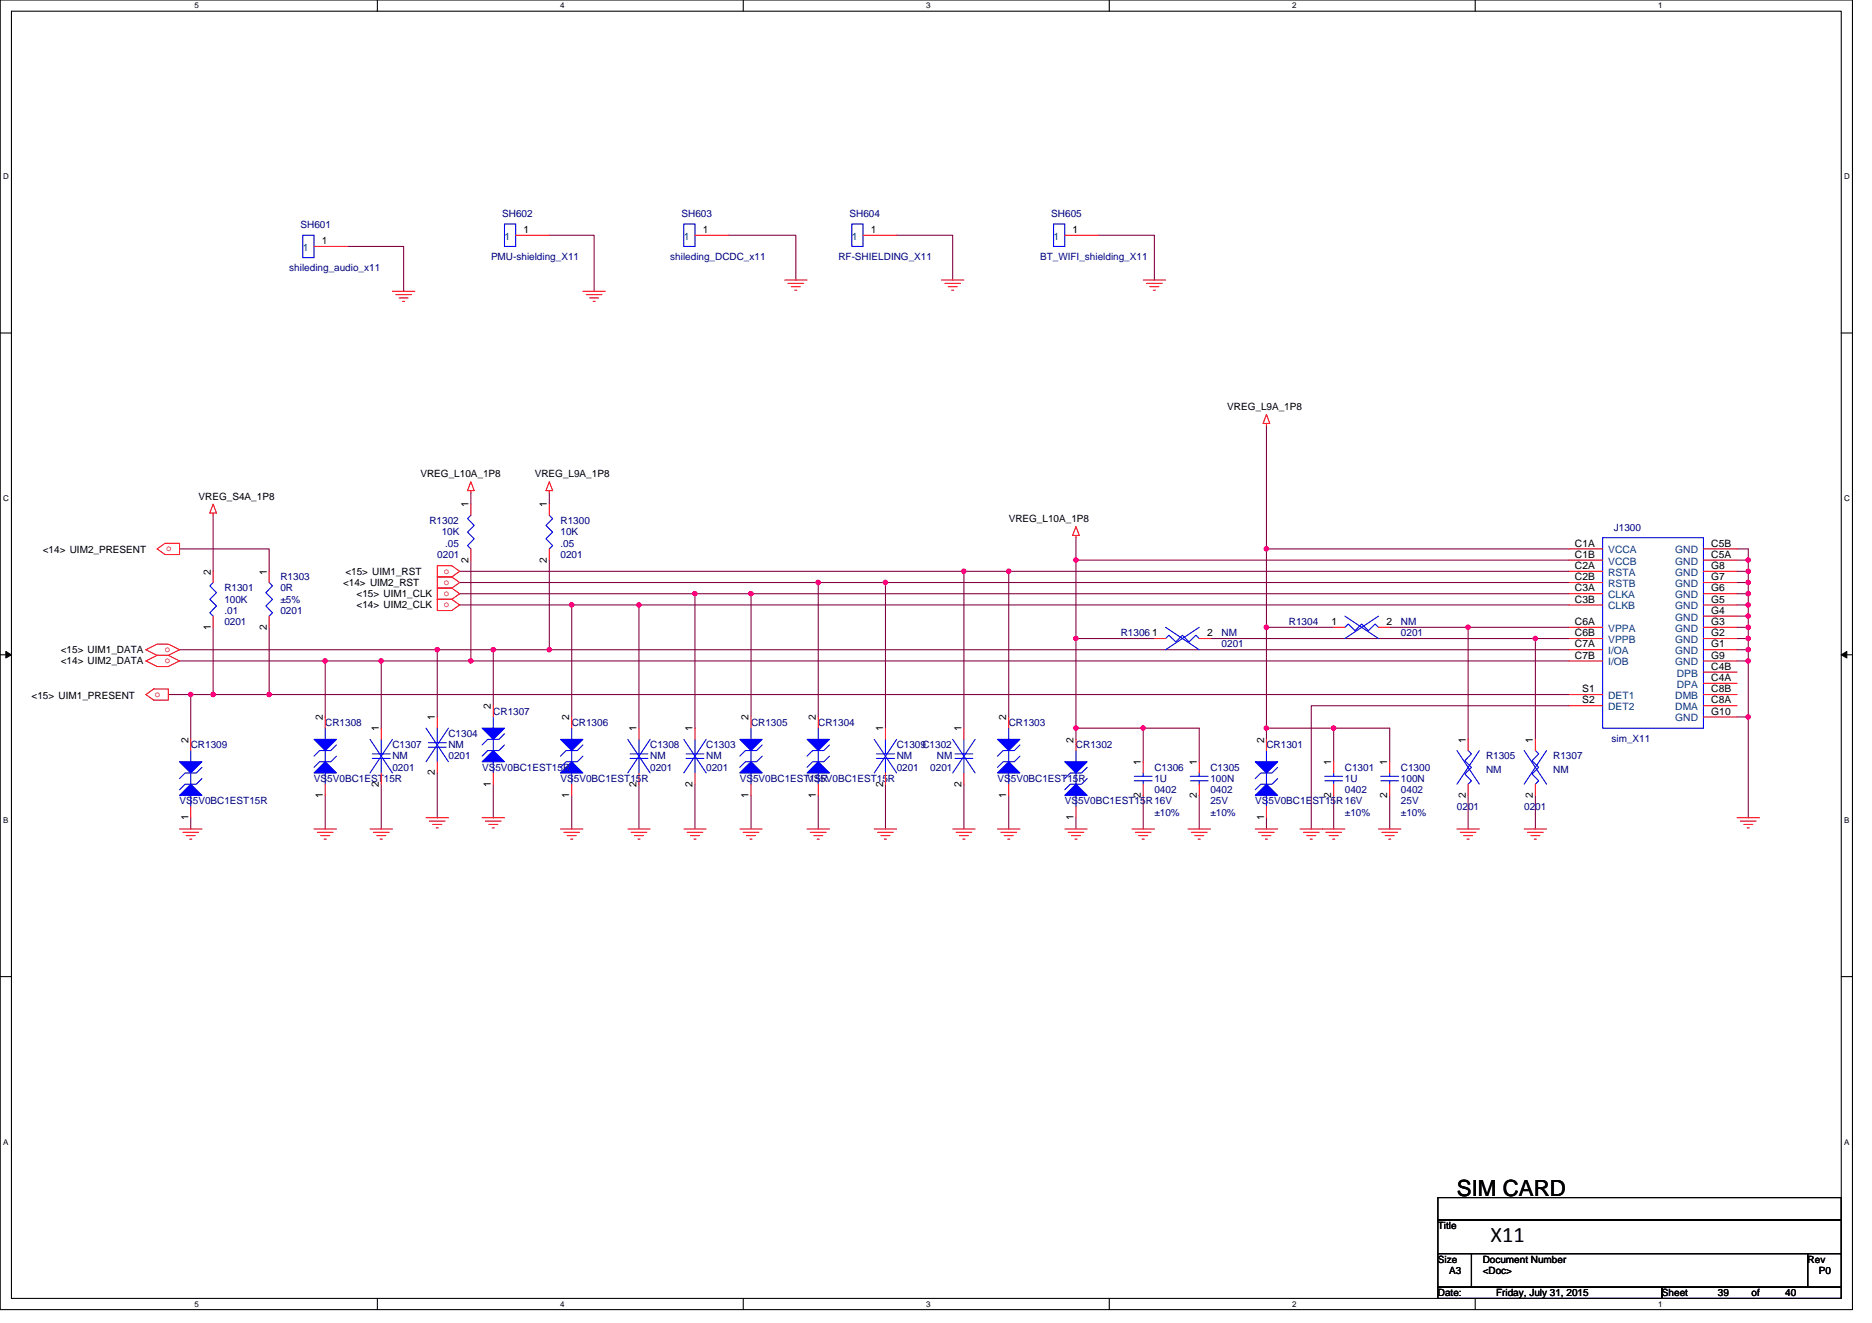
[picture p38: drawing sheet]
<svg xmlns="http://www.w3.org/2000/svg" width="297mm" height="210mm" viewBox="0 0 297 210" stroke-linecap="round" stroke-linejoin="round" font-family="sans-serif">
<defs><g id="words">
<g font-size="3.5">
<text x="231.2" y="189.9">SIM CARD</text>
<text x="236.5" y="197.2">X11</text>
</g>
<g font-size="1.6" fill="#000080">
<text x="79.7" y="34.5">SH602</text>
<text x="108.1" y="34.5">SH603</text>
<text x="134.8" y="34.5">SH604</text>
<text x="166.8" y="34.5">SH605</text>
<text x="47.7" y="36.3">SH601</text>
<text x="77.9" y="41.3">PMU-shielding_X11</text>
<text x="106.4" y="41.3">shileding_DCDC_x11</text>
<text x="133" y="41.3">RF-SHIELDING_X11</text>
<text x="165" y="41.3">BT_WIFI_shielding_X11</text>
<text x="45.9" y="43">shileding_audio_x11</text>
<text x="68.1" y="83.2">R1302</text>
<text x="88.9" y="83.2">R1300</text>
<text x="69.4" y="88.5">0201</text>
<text x="70.1" y="85">10K</text>
<text x="70.6" y="86.8">.05</text>
<text x="88.9" y="85">10K</text>
<text x="88.9" y="86.8">.05</text>
<text x="88.9" y="88.5">0201</text>
<text x="256.1" y="84.3">J1300</text>
<text x="35.6" y="93.9">R1301</text>
<text x="35.6" y="95.7">100K</text>
<text x="44.5" y="92.1">R1303</text>
<text x="44.5" y="93.9">0R</text>
<text x="44.5" y="95.7">±5%</text>
<text x="35.6" y="97.4">.01</text>
<text x="35.6" y="99.2">0201</text>
<text x="44.5" y="97.4">0201</text>
<text x="177.8" y="101">R1306</text>
<text x="193.8" y="101">NM</text>
<text x="204.5" y="99.2">R1304</text>
<text x="222.3" y="99.2">NM</text>
<text x="222.3" y="101">0201</text>
<text x="193.8" y="102.8">0201</text>
<text x="78.3" y="113.4">CR1307</text>
<text x="30.3" y="118.8">CR1309</text>
<text x="51.6" y="115.2">CR1308</text>
<text x="62.3" y="118.8">C1307</text>
<text x="71.2" y="117">C1304</text>
<text x="71.2" y="118.8">NM</text>
<text x="90.7" y="115.2">CR1306</text>
<text x="103.2" y="118.8">C1308</text>
<text x="112.1" y="118.8">C1303</text>
<text x="119.2" y="115.2">CR1305</text>
<text x="129.8" y="115.2">CR1304</text>
<text x="142.3" y="118.8">C1309C1302</text>
<text x="160.1" y="115.2">CR1303</text>
<text x="170.7" y="118.8">CR1302</text>
<text x="201" y="118.8">CR1301</text>
<text x="255.7" y="117.7">sim_X11</text>
<text x="49.8" y="124.1">VS5V0BC1EST15R</text>
<text x="62.3" y="120.5">NM</text>
<text x="62.3" y="122.3">0201</text>
<text x="71.2" y="120.5">0201</text>
<text x="76.5" y="122.3">VS5V0BC1EST15R</text>
<text x="88.9" y="124.1">VS5V0BC1EST15R</text>
<text x="103.2" y="120.5">NM</text>
<text x="103.2" y="122.3">0201</text>
<text x="112.1" y="120.5">NM</text>
<text x="112.1" y="122.3">0201</text>
<text x="117.4" y="124.1">VS5V0BC1EST15R</text>
<text x="128.1" y="124.1">VS5V0BC1EST15R</text>
<text x="142.3" y="120.5">NM</text>
<text x="142.3" y="122.3">0201</text>
<text x="147.6" y="122.3">0201</text>
<text x="148.7" y="120.5">NM</text>
<text x="158.3" y="124.1">VS5V0BC1EST15R</text>
<text x="183.2" y="122.3">C1306</text>
<text x="183.2" y="124.1">1U</text>
<text x="183.2" y="125.9">0402</text>
<text x="192.1" y="122.3">C1305</text>
<text x="192.1" y="124.1">100N</text>
<text x="192.1" y="125.9">0402</text>
<text x="213.4" y="122.3">C1301</text>
<text x="213.4" y="124.1">1U</text>
<text x="213.4" y="125.9">0402</text>
<text x="222.3" y="122.3">C1300</text>
<text x="222.3" y="124.1">100N</text>
<text x="222.3" y="125.9">0402</text>
<text x="235.8" y="120.5">R1305</text>
<text x="235.8" y="122.7">NM</text>
<text x="246.5" y="120.5">R1307</text>
<text x="246.5" y="122.7">NM</text>
<text x="28.5" y="127.7">VS5V0BC1EST15R</text>
<text x="168.9" y="127.7">VS5V0BC1EST15R16V</text>
<text x="183.2" y="129.4">±10%</text>
<text x="192.1" y="127.7">25V</text>
<text x="192.1" y="129.4">±10%</text>
<text x="199.2" y="127.7">VS5V0BC1EST15R16V</text>
<text x="213.4" y="129.4">±10%</text>
<text x="222.3" y="127.7">25V</text>
<text x="222.3" y="129.4">±10%</text>
<text x="231.2" y="128.5">0201</text>
<text x="241.8" y="128.5">0201</text>
</g>
<g font-size="1.6" fill="#004080">
<text x="48" y="39.8">1</text>
<text x="80" y="38.1">1</text>
<text x="108.5" y="38.1">1</text>
<text x="135.2" y="38.1">1</text>
<text x="167.2" y="38.1">1</text>
<text x="255.2" y="87.8">VCCA</text>
<text x="255.2" y="89.6">VCCB</text>
<text x="265.8" y="89.6">GND</text>
<text x="265.8" y="87.8">GND</text>
<text x="255.2" y="91.4">RSTA</text>
<text x="255.2" y="93.2">RSTB</text>
<text x="255.2" y="95">CLKA</text>
<text x="265.8" y="95">GND</text>
<text x="265.8" y="93.2">GND</text>
<text x="265.8" y="91.4">GND</text>
<text x="255.2" y="96.7">CLKB</text>
<text x="255.2" y="100.3">VPPA</text>
<text x="265.8" y="100.3">GND</text>
<text x="265.8" y="98.5">GND</text>
<text x="265.8" y="96.7">GND</text>
<text x="255.2" y="102.1">VPPB</text>
<text x="255.2" y="103.8">I/OA</text>
<text x="255.2" y="105.6">I/OB</text>
<text x="265.8" y="103.8">GND</text>
<text x="265.8" y="102.1">GND</text>
<text x="265.8" y="105.6">GND</text>
<text x="266.1" y="107.4">DPB</text>
<text x="255.2" y="111">DET1</text>
<text x="255.2" y="112.7">DET2</text>
<text x="265.8" y="112.7">DMA</text>
<text x="265.8" y="111">DMB</text>
<text x="266.1" y="109.2">DPA</text>
<text x="265.8" y="114.5">GND</text>
</g>
<g font-size="1.6">
<text x="51.1" y="38.7">1</text>
<text x="83.1" y="37">1</text>
<text x="111.5" y="37">1</text>
<text x="138.2" y="37">1</text>
<text x="170.2" y="37">1</text>
<text x="194.7" y="65.1">VREG_L9A_1P8</text>
<text x="66.7" y="75.7">VREG_L10A_1P8</text>
<text x="84.9" y="75.7">VREG_L9A_1P8</text>
<text x="31.5" y="79.3">VREG_S4A_1P8</text>
<text x="74.3" y="80.5" transform="rotate(-90 74.3 80.5)">1</text>
<text x="86.8" y="80.5" transform="rotate(-90 86.8 80.5)">1</text>
<text x="160.1" y="82.8">VREG_L10A_1P8</text>
<text x="6.8" y="87.8">&lt;14&gt; UIM2_PRESENT</text>
<text x="74.3" y="89.3" transform="rotate(-90 74.3 89.3)">2</text>
<text x="86.8" y="89.3" transform="rotate(-90 86.8 89.3)">2</text>
<text x="249.9" y="86.7">C1A</text>
<text x="249.9" y="88.5">C1B</text>
<text x="271.5" y="88.5">C5A</text>
<text x="271.5" y="86.7">C5B</text>
<text x="33.4" y="91.2" transform="rotate(-90 33.4 91.2)">2</text>
<text x="42.3" y="91.2" transform="rotate(-90 42.3 91.2)">1</text>
<text x="54.4" y="93">&lt;14&gt; UIM2_RST</text>
<text x="54.8" y="91.2">&lt;15&gt; UIM1_RST</text>
<text x="56.6" y="94.8">&lt;15&gt; UIM1_CLK</text>
<text x="249.9" y="90.3">C2A</text>
<text x="249.9" y="92.1">C2B</text>
<text x="249.9" y="93.9">C3A</text>
<text x="249.9" y="95.6">C3B</text>
<text x="271.5" y="95.6">G5</text>
<text x="271.5" y="93.9">G6</text>
<text x="271.5" y="92.1">G7</text>
<text x="271.5" y="90.3">G8</text>
<text x="33.4" y="99.9" transform="rotate(-90 33.4 99.9)">1</text>
<text x="42.3" y="99.9" transform="rotate(-90 42.3 99.9)">2</text>
<text x="56.6" y="96.5">&lt;14&gt; UIM2_CLK</text>
<text x="182.8" y="101">1</text>
<text x="191.5" y="101">2</text>
<text x="211.3" y="99.2">1</text>
<text x="220" y="99.2">2</text>
<text x="249.9" y="99.2">C6A</text>
<text x="249.9" y="101">C6B</text>
<text x="271.5" y="101">G2</text>
<text x="271.5" y="99.2">G3</text>
<text x="271.5" y="97.4">G4</text>
<text x="9.6" y="103.7">&lt;15&gt; UIM1_DATA</text>
<text x="9.6" y="105.4">&lt;14&gt; UIM2_DATA</text>
<text x="249.9" y="102.7">C7A</text>
<text x="249.9" y="104.5">C7B</text>
<text x="271.5" y="106.3">C4B</text>
<text x="271.5" y="102.7">G1</text>
<text x="271.5" y="104.5">G9</text>
<text x="5" y="110.9">&lt;15&gt; UIM1_PRESENT</text>
<text x="77.9" y="112.5" transform="rotate(-90 77.9 112.5)">2</text>
<text x="251.1" y="109.9">S1</text>
<text x="251.1" y="111.6">S2</text>
<text x="271.5" y="108.1">C4A</text>
<text x="271.5" y="111.6">C8A</text>
<text x="271.5" y="109.9">C8B</text>
<text x="271.5" y="113.4">G10</text>
<text x="29.9" y="117.9" transform="rotate(-90 29.9 117.9)">2</text>
<text x="51.2" y="114.3" transform="rotate(-90 51.2 114.3)">2</text>
<text x="60.1" y="116.1" transform="rotate(-90 60.1 116.1)">1</text>
<text x="69" y="114.3" transform="rotate(-90 69 114.3)">1</text>
<text x="90.3" y="114.3" transform="rotate(-90 90.3 114.3)">2</text>
<text x="101" y="116.1" transform="rotate(-90 101 116.1)">1</text>
<text x="109.9" y="116.1" transform="rotate(-90 109.9 116.1)">1</text>
<text x="118.8" y="114.3" transform="rotate(-90 118.8 114.3)">2</text>
<text x="129.5" y="114.3" transform="rotate(-90 129.5 114.3)">2</text>
<text x="140.1" y="116.1" transform="rotate(-90 140.1 116.1)">1</text>
<text x="152.6" y="116.1" transform="rotate(-90 152.6 116.1)">1</text>
<text x="159.7" y="114.3" transform="rotate(-90 159.7 114.3)">2</text>
<text x="170.3" y="117.9" transform="rotate(-90 170.3 117.9)">2</text>
<text x="200.6" y="117.9" transform="rotate(-90 200.6 117.9)">2</text>
<text x="232.6" y="117.9" transform="rotate(-90 232.6 117.9)">1</text>
<text x="243.2" y="117.9" transform="rotate(-90 243.2 117.9)">1</text>
<text x="60.1" y="124.8" transform="rotate(-90 60.1 124.8)">2</text>
<text x="69" y="123.1" transform="rotate(-90 69 123.1)">2</text>
<text x="77.9" y="124.8" transform="rotate(-90 77.9 124.8)">1</text>
<text x="101" y="124.8" transform="rotate(-90 101 124.8)">2</text>
<text x="109.9" y="124.8" transform="rotate(-90 109.9 124.8)">2</text>
<text x="140.1" y="124.8" transform="rotate(-90 140.1 124.8)">2</text>
<text x="152.6" y="124.8" transform="rotate(-90 152.6 124.8)">2</text>
<text x="181" y="121.4" transform="rotate(-90 181 121.4)">1</text>
<text x="189.9" y="121.4" transform="rotate(-90 189.9 121.4)">1</text>
<text x="211.2" y="121.4" transform="rotate(-90 211.2 121.4)">1</text>
<text x="220.1" y="121.4" transform="rotate(-90 220.1 121.4)">1</text>
<text x="29.9" y="130.2" transform="rotate(-90 29.9 130.2)">1</text>
<text x="51.2" y="126.6" transform="rotate(-90 51.2 126.6)">1</text>
<text x="90.3" y="126.6" transform="rotate(-90 90.3 126.6)">1</text>
<text x="118.8" y="126.6" transform="rotate(-90 118.8 126.6)">1</text>
<text x="129.5" y="126.6" transform="rotate(-90 129.5 126.6)">1</text>
<text x="159.7" y="126.6" transform="rotate(-90 159.7 126.6)">1</text>
<text x="170.3" y="130.2" transform="rotate(-90 170.3 130.2)">1</text>
<text x="181" y="126.6" transform="rotate(-90 181 126.6)">2</text>
<text x="189.9" y="126.6" transform="rotate(-90 189.9 126.6)">2</text>
<text x="200.6" y="130.2" transform="rotate(-90 200.6 130.2)">1</text>
<text x="211.2" y="126.6" transform="rotate(-90 211.2 126.6)">2</text>
<text x="220.1" y="126.6" transform="rotate(-90 220.1 126.6)">2</text>
<text x="232.6" y="126.6" transform="rotate(-90 232.6 126.6)">2</text>
<text x="243.2" y="126.6" transform="rotate(-90 243.2 126.6)">2</text>
<text x="228.2" y="195.1">Title</text>
<text x="228.2" y="200.4">Size</text>
<text x="229.9" y="202.2">A3</text>
<text x="235.3" y="200.4">Document Number</text>
<text x="235.3" y="202.2">&lt;Doc&gt;</text>
<text x="286.8" y="200.4">Rev</text>
<text x="288.6" y="202.2">P0</text>
<text x="228.2" y="205.7">Date:</text>
<text x="237.4" y="205.7">Friday, July 31, 2015</text>
<text x="263.7" y="205.7">Sheet</text>
<text x="272.6" y="205.7">39</text>
<text x="277.9" y="205.7">of</text>
<text x="283.3" y="205.7">40</text>
</g>
<g font-size="1.6" fill="#f00">
<text x="26.3" y="87.5">o</text>
<text x="70.4" y="91">o</text>
<text x="70.4" y="92.8">o</text>
<text x="70.4" y="94.6">o</text>
<text x="70.4" y="96.4">o</text>
<text x="26.2" y="103.5">o</text>
<text x="26.2" y="105.3">o</text>
<text x="24.6" y="110.6">o</text>
</g>
<g font-size="1.3">
<text x="30.8" y="1.3">5</text>
<text x="88.9" y="1.3">4</text>
<text x="147" y="1.3">3</text>
<text x="205" y="1.3">2</text>
<text x="263.1" y="1.3">1</text>
<text x=".5" y="28.4">D</text>
<text x="292.6" y="28.4">D</text>
<text x=".5" y="79.5">C</text>
<text x="292.6" y="79.5">C</text>
<text x=".5" y="130.6">B</text>
<text x="292.6" y="130.6">B</text>
<text x=".5" y="181.7">A</text>
<text x="292.6" y="181.7">A</text>
<text x="30.8" y="207.4">5</text>
<text x="88.9" y="207.4">4</text>
<text x="147" y="207.4">3</text>
<text x="205" y="207.4">2</text>
<text x="263.1" y="207.4">1</text>
</g>
</g></defs>
<path d="M0 0h293.9v207.9h-293.9zM1.8 1.8h290.4v204.3h-290.4z" fill="none" stroke="#000" stroke-width=".17"/>
<g fill="#fff">
<path d="M30.8 .2h.7v1.4h-.7z"/>
<path d="M30.8 206.3h.7v1.4h-.7z"/>
</g>
<path d="M59.9 0v1.8M59.9 206.1v1.8" fill="none" stroke="#000" stroke-width=".17"/>
<g fill="#fff">
<path d="M88.9 .2h.7v1.4h-.7z"/>
<path d="M88.9 206.3h.7v1.4h-.7z"/>
</g>
<path d="M117.9 0v1.8M117.9 206.1v1.8" fill="none" stroke="#000" stroke-width=".17"/>
<g fill="#fff">
<path d="M147 .2h.7v1.4h-.7z"/>
<path d="M147 206.3h.7v1.4h-.7z"/>
</g>
<path d="M176 0v1.8M176 206.1v1.8" fill="none" stroke="#000" stroke-width=".17"/>
<g fill="#fff">
<path d="M205 .2h.7v1.4h-.7z"/>
<path d="M205 206.3h.7v1.4h-.7z"/>
</g>
<path d="M234.1 0v1.8M234.1 206.1v1.8" fill="none" stroke="#000" stroke-width=".17"/>
<g fill="#fff">
<path d="M263.1 .2h.7v1.4h-.7z"/>
<path d="M263.1 206.3h.7v1.4h-.7z"/>
<path d="M.5 27.3h.9v1.4h-.9z"/>
<path d="M292.6 27.3h.9v1.4h-.9z"/>
<path d="M.5 78.4h.9v1.4h-.9z"/>
<path d="M292.6 78.4h.9v1.4h-.9z"/>
</g>
<path d="M0 52.9h1.8M292.2 52.9h1.7" fill="none" stroke="#000" stroke-width=".17"/>
<g fill="#fff">
<path d="M.5 129.5h.8v1.4h-.8z"/>
<path d="M292.6 129.5h.9v1.4h-.9z"/>
</g>
<path d="M0 103.9h1.8M292.2 103.9h1.7" fill="none" stroke="#000" stroke-width=".17"/>
<path d="M.9 103.4l.9 .5-.9 .5zM292.2 103.9l.8-.5v1z" fill="#000" stroke="#000" stroke-width=".16"/>
<g fill="#fff">
<path d="M.5 180.5h.8v1.4h-.8z"/>
<path d="M292.6 180.5h.9v1.4h-.9z"/>
</g>
<path d="M0 155h1.8M292.2 155h1.7M228.2 190.1h64v3.5h-64zM228.2 193.6h64v5.4h-64zM228.2 199h5.3v5.3h-5.3zM233.5 199h53.3v5.3h-53.3zM286.8 199h5.4v5.3h-5.4zM228.2 204.3h35.5v1.8h-35.5zM263.7 204.3h28.5v1.8h-28.5z" fill="none" stroke="#000" stroke-width=".17"/>
<g fill="none" stroke="#800040" stroke-width=".17">
<path d="M55.2 39.1h8.8v7.1M87.2 37.3h7.1v8.9M115.6 37.3h10.7v7.2M142.3 37.3h8.9v7.2M174.3 37.3h8.9v7.2M74.7 78.2v1.8M87.2 78.2v1.8M201 67.6v19.5M28.5 87.1h14.2v3.6M33.8 99.6v10.6M33.8 81.8v8.9M42.7 99.6v10.6"/>
<path d="M72.9 90.7h80M72.9 96h17.8M72.9 94.2h37.4M72.9 92.5h56.9M74.7 88.9v16M87.2 88.9v14.2M90.7 96h10.7M90.7 96v17.8M101.4 96v19.6M101.4 96h147.6M110.3 94.2h8.9M110.3 94.2v21.4"/>
<path d="M119.2 94.2v19.6M119.2 94.2h129.8M129.8 92.5h10.7M129.8 92.5v21.3M140.5 92.5v23.1M140.5 92.5h108.5M152.9 90.7v24.9M152.9 90.7h7.2M160.1 90.7v23.1M160.1 90.7h88.9M170.7 85.3v3.6M170.7 88.9v12.4"/>
<path d="M170.7 88.9h78.3M201 87.1v12.5M201 87.1h48M201 99.6h10.6M201 99.6v16M220.5 99.6h12.5M233 99.6v17.7M233 99.6h16M275.6 87.1h1.8v1.8M275.6 88.9h1.8M275.6 90.7h1.8M275.6 92.5h1.8"/>
<path d="M275.6 94.2h1.8M275.6 96h1.8M275.6 97.8h1.8M275.6 99.6h1.8M277.4 88.9v1.8M277.4 90.7v1.8M277.4 92.5v1.7M277.4 94.2v1.8M277.4 96v1.8M277.4 97.8v1.8M277.4 99.6v1.7M26.7 110.2h3.6"/>
<path d="M28.5 104.9h23.1M28.5 103.1h40.9M30.3 110.2v7.1M30.3 110.2h3.5M33.8 110.2h8.9M42.7 110.2h206.3M51.6 104.9h8.9M51.6 104.9v8.9M60.5 104.9h14.2M60.5 104.9v10.7M69.4 103.1v10.7M69.4 103.1h8.9"/>
<path d="M74.7 104.9h174.3M78.3 103.1h8.9M78.3 103.1v8.9M87.2 103.1h161.8M170.7 115.6h10.7M170.7 115.6v1.7M170.7 101.3h12.5M170.7 101.3v14.3M181.4 115.6v5.3M181.4 115.6h8.9v5.3M192.1 101.3h51.5M201 115.6h10.6"/>
<path d="M201 115.6v1.7M211.6 115.6v5.3M211.6 115.6h8.9v5.3M243.6 101.3h5.4M243.6 101.3v16M249 112h-40.9v19.6M275.6 101.3h1.8M275.6 103.1h1.8M275.6 104.9h1.8M275.6 113.8h1.8M277.4 101.3v1.8M277.4 103.1v1.8"/>
<path d="M277.4 104.9v8.9M277.4 113.8v16M30.3 129.8v1.8M51.6 126.2v5.4M60.5 124.5v7.1M69.4 122.7v7.1M78.3 124.5v5.3M90.7 126.2v5.4M101.4 124.5v7.1M110.3 124.5v7.1M119.2 126.2v5.4M129.8 126.2v5.4"/>
<path d="M140.5 124.5v7.1M152.9 124.5v7.1M160.1 126.2v5.4M170.7 129.8v1.8M181.4 126.2v5.4M190.3 126.2v5.4M201 129.8v1.8M211.6 126.2v5.4M220.5 126.2v5.4M233 126.2v5.4M243.6 126.2v5.4"/>
</g>
<g fill="#f0f" stroke="#f0f" stroke-width=".17">
<circle cx="277.4" cy="88.9" r=".35"/>
<circle cx="277.4" cy="90.7" r=".35"/>
<circle cx="277.4" cy="94.2" r=".35"/>
<circle cx="277.4" cy="92.4" r=".35"/>
<circle cx="277.4" cy="96" r=".35"/>
<circle cx="277.4" cy="97.8" r=".35"/>
<circle cx="277.4" cy="99.6" r=".35"/>
<circle cx="277.4" cy="101.3" r=".35"/>
<circle cx="277.4" cy="103.1" r=".35"/>
<circle cx="277.4" cy="113.8" r=".35"/>
<circle cx="277.4" cy="104.9" r=".35"/>
<circle cx="211.6" cy="115.6" r=".35"/>
<circle cx="200.9" cy="87.1" r=".35"/>
<circle cx="181.4" cy="115.6" r=".35"/>
<circle cx="170.7" cy="88.9" r=".35"/>
<circle cx="160" cy="90.7" r=".35"/>
<circle cx="152.9" cy="90.7" r=".35"/>
<circle cx="140.5" cy="92.4" r=".35"/>
<circle cx="129.8" cy="92.4" r=".35"/>
<circle cx="119.2" cy="94.2" r=".35"/>
<circle cx="110.3" cy="94.2" r=".35"/>
<circle cx="90.7" cy="96" r=".35"/>
<circle cx="101.4" cy="96" r=".35"/>
<circle cx="200.9" cy="115.6" r=".35"/>
<circle cx="200.9" cy="99.6" r=".35"/>
<circle cx="170.7" cy="115.6" r=".35"/>
<circle cx="170.7" cy="101.3" r=".35"/>
<circle cx="78.3" cy="103.1" r=".35"/>
<circle cx="69.4" cy="103.1" r=".35"/>
<circle cx="60.5" cy="104.9" r=".35"/>
<circle cx="51.6" cy="104.9" r=".35"/>
<circle cx="30.3" cy="110.2" r=".35"/>
<circle cx="87.1" cy="103.1" r=".35"/>
<circle cx="74.7" cy="104.9" r=".35"/>
<circle cx="42.7" cy="110.2" r=".35"/>
<circle cx="33.8" cy="110.2" r=".35"/>
<circle cx="232.9" cy="99.6" r=".35"/>
<circle cx="243.6" cy="101.3" r=".35"/>
</g>
<g fill="none" stroke="#f00" stroke-width=".17">
<path d="M49.8 39.1h5.4M81.8 37.3h5.4M110.3 37.3h5.3M136.9 37.3h5.4M168.9 37.3h5.4M62.3 46.2h3.5M62.8 46.8h2.5M63.3 47.3h1.5M63.9 47.8h.3M92.5 46.2h3.6M93 46.8h2.5M93.6 47.3h1.4"/>
<path d="M94.1 47.8h.3M124.5 44.4h3.6M125 45h2.5M125.6 45.5h1.4M126.1 46.1h.3M149.4 44.4h3.5M149.9 45h2.5M150.4 45.5h1.5M151 46.1h.3M181.4 44.4h3.6M181.9 45h2.5M182.5 45.5h1.4"/>
<path d="M183 46.1h.3M74.7 76.5l.5 1.4h-1zM74.7 77.9v.3M87.2 76.5l.5 1.4h-1.1zM87.2 77.9v.3M201 65.8l.5 1.4h-1.1zM201 67.2v.4M24.9 87.1l1.3-.9h2.3v1.8h-2.3zM33.8 81.4v.4M33.8 97.8v1.8M33.8 90.7v1.8M33.8 80l.6 1.4h-1.1z"/>
<path d="M42.7 90.7v1.8M42.7 97.8v1.8M69.4 95.1h2.3l1.2 .9-1.2 .9h-2.3zM69.4 89.8h2.3l1.2 .9-1.2 .9h-2.3zM71.7 91.6l1.2 .9-1.2 .8M71.7 93.3l1.2 .9-1.2 .9M71.7 91.6h-2.3v1.7h2.3M71.7 93.3h-2.3v1.8h2.3M74.7 80v1.8M74.7 87.1v1.8M87.2 80v1.8M87.2 87.1v1.8"/>
<path d="M170.7 83.6l.6 1.4h-1.1zM170.7 85v.3M211.6 99.6h1.8M218.7 99.6h1.8M249 87.1h5.3M249 88.9h5.3M249 90.7h5.3M249 92.5h5.3M249 94.2h5.3M249 96h5.3M249 99.6h5.3M270.3 88.9h5.3"/>
<path d="M270.3 87.1h5.3M270.3 99.6h5.3M270.3 97.8h5.3M270.3 96h5.3M270.3 94.2h5.3M270.3 92.5h5.3M270.3 90.7h5.3M23.2 103.1l1.7-.9h1.8l1.8 .9-1.8 .9h-1.8zM23.2 104.9l1.7-.9h1.8l1.8 .9-1.8 .9h-1.8zM23.2 110.2l1.2-.9h2.3v1.8h-2.3zM30.3 117.3v1.8M51.6 113.8v1.8"/>
<path d="M60.5 115.6v1.7M69.4 113.8v1.8M78.3 112v1.8M90.7 113.8v1.8M101.4 115.6v1.7M110.3 115.6v1.7M119.2 113.8v1.8M129.8 113.8v1.8M140.5 115.6v1.7M152.9 115.6v1.7M160.1 113.8v1.8M170.7 117.3v1.8"/>
<path d="M183.2 101.3h1.8M190.3 101.3h1.8M201 117.3v1.8M233 117.3v1.8M243.6 117.3v1.8M249 101.3h5.3M249 103.1h5.3M249 104.9h5.3M249 110.2h5.3M249 112h5.3M270.3 108.5h5.3M270.3 106.7h5.3"/>
<path d="M270.3 112h5.3M270.3 110.2h5.3M270.3 103.1h5.3M270.3 101.3h5.3M270.3 104.9h5.3M270.3 113.8h5.3M28.5 131.6h3.5M29 132.1h2.5M29.5 132.6h1.5M30.1 133.2h.3M30.3 128v1.8M49.8 131.6h3.6"/>
<path d="M50.4 132.1h2.4M50.9 132.6h1.4M51.4 133.2h.4M51.6 124.5v1.7M58.7 131.6h3.6M59.2 132.1h2.5M59.8 132.6h1.4M60.3 133.2h.4M60.5 122.7v1.8M67.6 129.8h3.6M68.1 130.3h2.5M68.7 130.9h1.4"/>
<path d="M69.2 131.4h.4M69.4 120.9v1.8M76.5 129.8h3.5M77 130.3h2.5M77.6 130.9h1.4M78.1 131.4h.3M78.3 122.7v1.8M88.9 131.6h3.6M89.5 132.1h2.5M90 132.6h1.4M90.5 133.2h.4M90.7 124.5v1.7"/>
<path d="M99.6 131.6h3.6M100.1 132.1h2.5M100.7 132.6h1.4M101.2 133.2h.4M101.4 122.7v1.8M108.5 131.6h3.6M109 132.1h2.5M109.6 132.6h1.4M110.1 133.2h.3M110.3 122.7v1.8M117.4 131.6h3.5M117.9 132.1h2.5"/>
<path d="M118.4 132.6h1.5M119 133.2h.3M119.2 124.5v1.7M128.1 131.6h3.5M128.6 132.1h2.5M129.1 132.6h1.5M129.7 133.2h.3M129.8 124.5v1.7M138.7 131.6h3.6M139.3 132.1h2.4M139.8 132.6h1.4M140.3 133.2h.4"/>
<path d="M140.5 122.7v1.8M151.2 131.6h3.5M151.7 132.1h2.5M152.2 132.6h1.5M152.8 133.2h.3M152.9 122.7v1.8M158.3 131.6h3.5M158.8 132.1h2.5M159.3 132.6h1.5M159.9 133.2h.3M160.1 124.5v1.7M168.9 131.6h3.6"/>
<path d="M169.5 132.1h2.5M170 132.6h1.4M170.6 133.2h.3M170.7 128v1.8M179.6 131.6h3.6M180.1 132.1h2.5M180.7 132.6h1.4M181.2 133.2h.4M181.4 120.9v1.8M181.4 124.5v1.7M188.5 131.6h3.6M189 132.1h2.5"/>
<path d="M189.6 132.6h1.4M190.1 133.2h.4M190.3 120.9v1.8M190.3 124.5v1.7M199.2 131.6h3.5M199.7 132.1h2.5M200.2 132.6h1.5M200.8 133.2h.3M201 128v1.8M206.3 131.6h7.1M206.8 132.1h2.5M207.3 132.6h1.5"/>
<path d="M207.9 133.2h.3M210.4 132.1h2.5M210.9 132.6h1.4M211.5 133.2h.3M211.6 120.9v1.8M211.6 124.5v1.7M218.7 131.6h3.6M219.3 132.1h2.5M219.8 132.6h1.4M220.3 133.2h.4M220.5 120.9v1.8M220.5 124.5v1.7"/>
<path d="M231.2 131.6h3.5M231.7 132.1h2.5M232.2 132.6h1.5M232.8 133.2h.3M233 124.5v1.7M241.8 131.6h3.6M242.4 132.1h2.5M242.9 132.6h1.4M243.5 133.2h.3M243.6 124.5v1.7M275.6 129.8h3.6M276.2 130.3h2.5"/>
<path d="M276.7 130.9h1.4M277.2 131.4h.4"/>
</g>
<g fill="none" stroke="#00f" stroke-width=".17">
<path d="M48 37.3h1.8v3.6h-1.8zM80 35.6h1.8v3.5h-1.8zM108.5 35.6h1.8v3.5h-1.8zM135.2 35.6h1.7v3.5h-1.7zM167.2 35.6h1.7v3.5h-1.7zM33.8 92.5l-.5 .5 1.1 1.1-1.1 1 1.1 1.1-1.1 1.1 .5 .5M42.7 92.5l.5 .5-1 1.1 1 1-1 1.1 1 1.1-.5 .5M74.7 81.8l-.5 .5 1 1.1-1 1.1 1 1-1 1.1 .5 .5M87.2 81.8l.5 .5-1.1 1.1 1.1 1.1-1.1 1 1.1 1.1-.5 .5M185 99.6l5.3 3.5M190.3 99.6l-5.3 3.5M213.4 97.8l5.3 3.5"/>
<path d="M213.4 99.6l.5-.6 1.1 1.1 1.1-1.1 1 1.1 1.1-1.1 .5 .6M218.7 97.8l-5.3 3.5M254.3 85.3h16v30.3h-16zM30.3 119.1v1.8M51.6 119.1v1.8M51.6 115.6v1.7M53.4 118.2l-.9 .9h-1.8l-.9 .9M58.7 117.3l3.6 5.4M59.1 119.7h2.8M60.5 117.3v2.4M62.3 117.3l-3.6 5.4M67.6 115.6l3.6 5.3"/>
<path d="M68 117.9h2.8M68 118.6h2.8M69.4 115.6v2.3M69.4 118.6v2.3M71.2 115.6l-3.6 5.3M78.3 117.3v1.8M78.3 113.8v1.8M80 116.5l-.8 .8h-1.8l-.9 .9M80 118.2l-.8 .9h-1.8l-.9 .9M90.7 119.1v1.8M90.7 115.6v1.7M92.5 118.2l-.9 .9h-1.8l-.9 .9"/>
<path d="M99.6 117.3l3.6 5.4M100 119.7h2.8M101.4 117.3v2.4M103.2 117.3l-3.6 5.4M108.5 117.3l3.6 5.4M108.9 119.7h2.8M110.3 117.3v2.4M112.1 117.3l-3.6 5.4M119.2 119.1v1.8M119.2 115.6v1.7M120.9 118.2l-.8 .9h-1.8l-.9 .9M129.8 119.1v1.8"/>
<path d="M129.8 115.6v1.7M131.6 118.2l-.9 .9h-1.8l-.8 .9M138.7 117.3l3.6 5.4M139.1 119.7h2.8M140.5 117.3v2.4M142.3 117.3l-3.6 5.4M151.2 117.3l3.5 5.4M151.5 119.7h2.9M152.9 117.3v2.4M154.7 117.3l-3.5 5.4M160.1 119.1v1.8M160.1 115.6v1.7"/>
<path d="M161.8 118.2l-.9 .9h-1.7l-.9 .9M170.7 119.1v1.8M185 101.3l.5-.5 1.1 1.1 1-1.1 1.1 1.1 1.1-1.1 .5 .5M201 119.1v1.8M231.2 119.1l3.5 5.4M233 119.1l.5 .6-1.1 1 1.1 1.1-1.1 1.1 1.1 1-.5 .6M234.7 119.1l-3.5 5.4M241.8 119.1l3.6 5.4M243.6 119.1l.6 .6-1.1 1 1.1 1.1-1.1 1.1 1.1 1-.6 .6M245.4 119.1l-3.6 5.4M30.3 126.2v1.8M30.3 122.7v1.8"/>
<path d="M32 123.6l-.8 .9h-1.8l-.9 .8M32 121.8l-.8 .9h-1.8l-.9 .9M51.6 122.7v1.8M53.4 120l-.9 .9h-1.8l-.9 .9M59.1 120.4h2.8M60.5 120.4v2.3M78.3 120.9v1.8M90.7 122.7v1.8M92.5 120l-.9 .9h-1.8l-.9 .9M100 120.4h2.8M101.4 120.4v2.3M108.9 120.4h2.8"/>
<path d="M110.3 120.4v2.3M119.2 122.7v1.8M120.9 120l-.8 .9h-1.8l-.9 .9M129.8 122.7v1.8M131.6 120l-.9 .9h-1.8l-.8 .9M139.1 120.4h2.8M140.5 120.4v2.3M151.5 120.4h2.9M152.9 120.4v2.3M160.1 122.7v1.8M161.8 120l-.9 .9h-1.7l-.9 .9M170.7 126.2v1.8"/>
<path d="M170.7 122.7v1.8M172.5 123.6l-.9 .9h-1.8l-.9 .8M172.5 121.8l-.9 .9h-1.8l-.9 .9M180 123.2h2.8M180 123.9h2.8M181.4 122.7v.5M181.4 123.9v.6M188.9 123.2h2.8M188.9 123.9h2.8M190.3 122.7v.5M190.3 123.9v.6M201 126.2v1.8"/>
<path d="M201 122.7v1.8M202.7 123.6l-.9 .9h-1.7l-.9 .8M202.7 121.8l-.9 .9h-1.7l-.9 .9M210.2 123.2h2.8M210.2 123.9h2.8M211.6 122.7v.5M211.6 123.9v.6M219.1 123.2h2.8M219.1 123.9h2.8M220.5 122.7v.5M220.5 123.9v.6"/>
</g>
<g fill="#00f" stroke="#00f" stroke-width=".17">
<path d="M201 124.5l1.7 1.7h-3.5z" fill-rule="evenodd"/>
<path d="M199.2 120.9h3.5l-1.7 1.8z" fill-rule="evenodd"/>
<path d="M170.7 124.5l1.8 1.7h-3.6z" fill-rule="evenodd"/>
<path d="M168.9 120.9h3.6l-1.8 1.8z" fill-rule="evenodd"/>
<path d="M160.1 120.9l1.7 1.8h-3.5z" fill-rule="evenodd"/>
<path d="M158.3 117.3h3.5l-1.7 1.8z" fill-rule="evenodd"/>
<path d="M129.8 120.9l1.8 1.8h-3.5z" fill-rule="evenodd"/>
<path d="M128.1 117.3h3.5l-1.8 1.8z" fill-rule="evenodd"/>
<path d="M119.2 120.9l1.7 1.8h-3.5z" fill-rule="evenodd"/>
<path d="M117.4 117.3h3.5l-1.7 1.8z" fill-rule="evenodd"/>
<path d="M90.7 120.9l1.8 1.8h-3.6z" fill-rule="evenodd"/>
<path d="M88.9 117.3h3.6l-1.8 1.8z" fill-rule="evenodd"/>
<path d="M78.3 119.1l1.7 1.8h-3.5z" fill-rule="evenodd"/>
<path d="M76.5 115.6h3.5l-1.7 1.7z" fill-rule="evenodd"/>
<path d="M51.6 120.9l1.8 1.8h-3.6z" fill-rule="evenodd"/>
<path d="M49.8 117.3h3.6l-1.8 1.8z" fill-rule="evenodd"/>
<path d="M30.3 124.5l1.7 1.7h-3.5z" fill-rule="evenodd"/>
<path d="M28.5 120.9h3.5l-1.7 1.8z" fill-rule="evenodd"/>
</g>
<use href="#words"/>
</svg>
